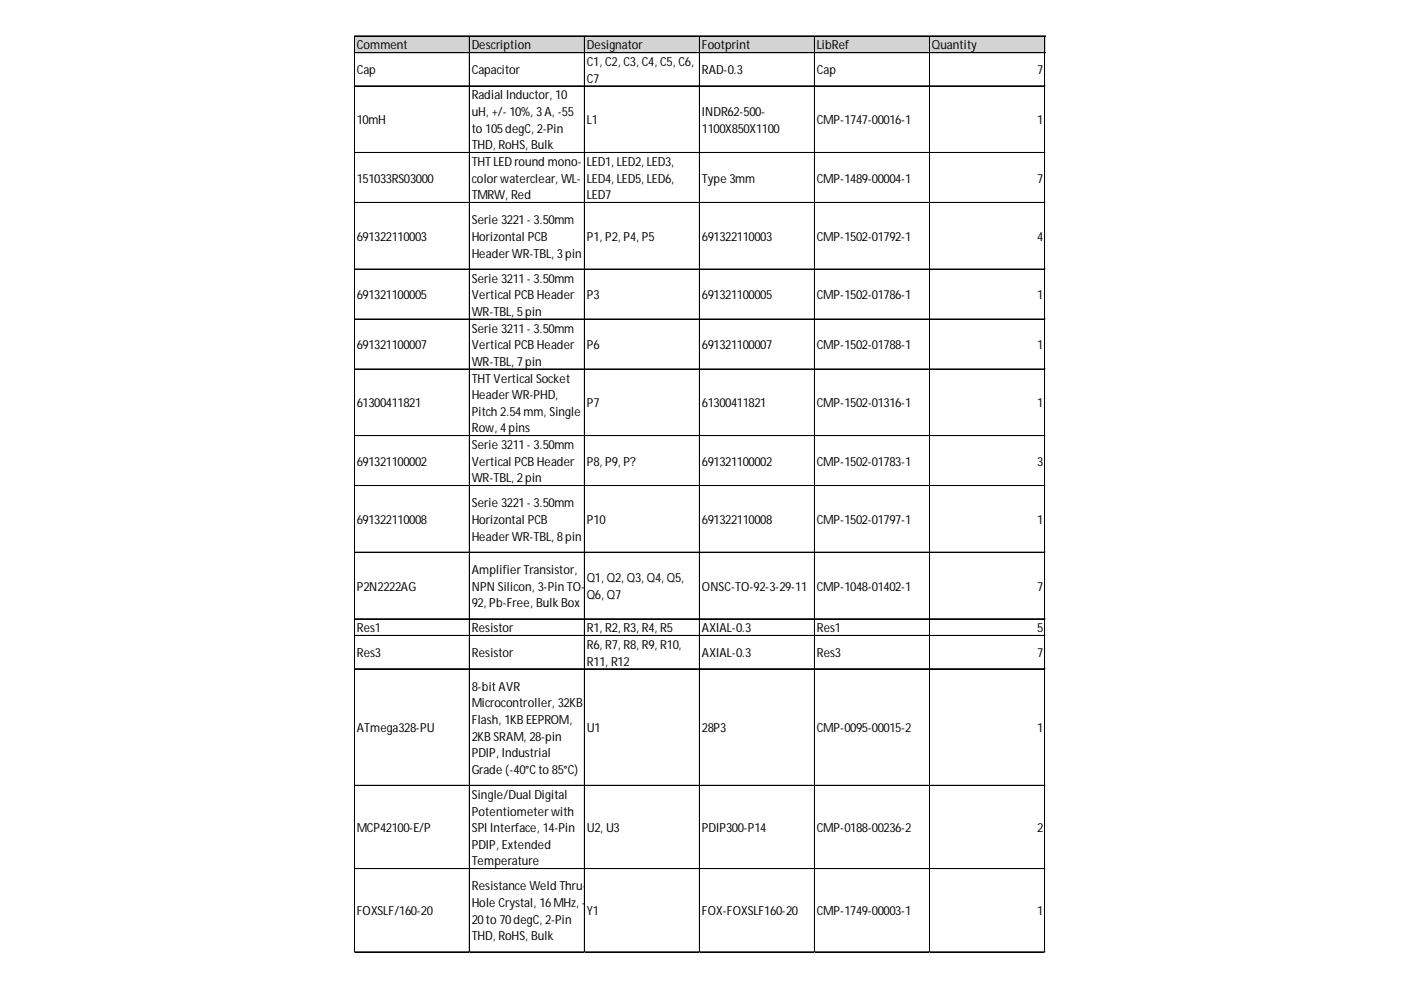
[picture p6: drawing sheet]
<svg xmlns="http://www.w3.org/2000/svg" width="297mm" height="210mm" viewBox="0 0 297 210" stroke-linecap="round" stroke-linejoin="round" font-family="sans-serif">
<defs><g id="words">
<g font-size="2.6">
<text x="75.6" y="10.5">Comment</text>
<text x="100" y="10.5">Description</text>
<text x="124.4" y="10.5">Designator</text>
<text x="148.8" y="10.5">Footprint</text>
<text x="173.2" y="10.5">LibRef</text>
<text x="197.6" y="10.5">Quantity</text>
<text x="75.6" y="15.8">Cap</text>
<text x="100" y="15.8">Capacitor</text>
<text x="124.4" y="14">C1, C2, C3, C4, C5, C6,</text>
<text x="124.4" y="17.5">C7</text>
<text x="148.8" y="15.8">RAD-0.3</text>
<text x="173.2" y="15.8">Cap</text>
<text x="219.9" y="15.8">7</text>
<text x="100" y="21.1">Radial Inductor, 10</text>
<text x="75.6" y="26.4">10mH</text>
<text x="100" y="24.6">uH, +/- 10%, 3A, -55</text>
<text x="100" y="28.1">to 105degC, 2-Pin</text>
<text x="124.4" y="26.4">L1</text>
<text x="148.8" y="24.6">INDR62-500-</text>
<text x="148.8" y="28.1">1100X850X1100</text>
<text x="173.2" y="26.4">CMP-1747-00016-1</text>
<text x="219.9" y="26.4">1</text>
<text x="100" y="31.7">THD, RoHS, Bulk</text>
<text x="100" y="35.2">THTLEDround mono-</text>
<text x="124.4" y="35.2">LED1, LED2, LED3,</text>
<text x="75.6" y="38.7">151033RS03000</text>
<text x="100" y="38.7">colorwaterclear, WL-</text>
<text x="124.4" y="38.7">LED4, LED5, LED6,</text>
<text x="148.8" y="38.7">Type 3mm</text>
<text x="173.2" y="38.7">CMP-1489-00004-1</text>
<text x="219.9" y="38.7">7</text>
<text x="100" y="42.3">TMRW, Red</text>
<text x="100" y="47.6">Serie 3221- 3.50mm</text>
<text x="124.4" y="42.3">LED7</text>
<text x="75.6" y="51.1">691322110003</text>
<text x="100" y="51.1">Horizontal PCB</text>
<text x="124.4" y="51.1">P1, P2, P4, P5</text>
<text x="148.8" y="51.1">691322110003</text>
<text x="173.2" y="51.1">CMP-1502-01792-1</text>
<text x="219.9" y="51.1">4</text>
<text x="100" y="54.6">HeaderWR-TBL, 3pin</text>
<text x="100" y="59.9">Serie 3211- 3.50mm</text>
<text x="75.6" y="63.4">691321100005</text>
<text x="100" y="63.4">Vertical PCBHeader</text>
<text x="124.4" y="63.4">P3</text>
<text x="148.8" y="63.4">691321100005</text>
<text x="173.2" y="63.4">CMP-1502-01786-1</text>
<text x="219.9" y="63.4">1</text>
<text x="100" y="67">WR-TBL, 5pin</text>
<text x="100" y="70.5">Serie 3211- 3.50mm</text>
<text x="75.6" y="74">691321100007</text>
<text x="100" y="74">Vertical PCBHeader</text>
<text x="100" y="77.6">WR-TBL, 7pin</text>
<text x="124.4" y="74">P6</text>
<text x="148.8" y="74">691321100007</text>
<text x="173.2" y="74">CMP-1502-01788-1</text>
<text x="219.9" y="74">1</text>
<text x="100" y="81.1">THTVertical Socket</text>
<text x="75.6" y="86.4">61300411821</text>
<text x="100" y="84.6">HeaderWR-PHD,</text>
<text x="100" y="88.2">Pitch 2.54mm, Single</text>
<text x="124.4" y="86.4">P7</text>
<text x="148.8" y="86.4">61300411821</text>
<text x="173.2" y="86.4">CMP-1502-01316-1</text>
<text x="219.9" y="86.4">1</text>
<text x="100" y="91.7">Row, 4pins</text>
<text x="100" y="95.2">Serie 3211- 3.50mm</text>
<text x="75.6" y="98.8">691321100002</text>
<text x="100" y="98.8">Vertical PCBHeader</text>
<text x="124.4" y="98.8">P8, P9, P?</text>
<text x="148.8" y="98.8">691321100002</text>
<text x="173.2" y="98.8">CMP-1502-01783-1</text>
<text x="219.9" y="98.8">3</text>
<text x="100" y="102.3">WR-TBL, 2pin</text>
<text x="100" y="107.6">Serie 3221- 3.50mm</text>
<text x="75.6" y="111.1">691322110008</text>
<text x="100" y="111.1">Horizontal PCB</text>
<text x="124.4" y="111.1">P10</text>
<text x="148.8" y="111.1">691322110008</text>
<text x="173.2" y="111.1">CMP-1502-01797-1</text>
<text x="219.9" y="111.1">1</text>
<text x="100" y="114.6">HeaderWR-TBL, 8pin</text>
<text x="75.6" y="125.2">P2N2222AG</text>
<text x="100" y="121.7">AmplifierTransistor,</text>
<text x="100" y="125.2">NPN Silicon, 3-Pin TO-</text>
<text x="124.4" y="123.5">Q1, Q2, Q3, Q4, Q5,</text>
<text x="148.8" y="125.2">ONSC-TO-92-3-29-11</text>
<text x="173.2" y="125.2">CMP-1048-01402-1</text>
<text x="219.9" y="125.2">7</text>
<text x="100" y="128.8">92, Pb-Free, BulkBox</text>
<text x="124.4" y="127">Q6, Q7</text>
<text x="75.6" y="134.1">Res1</text>
<text x="100" y="134.1">Resistor</text>
<text x="124.4" y="134.1">R1, R2, R3, R4, R5</text>
<text x="124.4" y="137.6">R6, R7, R8, R9, R10,</text>
<text x="148.8" y="134.1">AXIAL-0.3</text>
<text x="173.2" y="134.1">Res1</text>
<text x="219.9" y="134.1">5</text>
<text x="75.6" y="139.4">Res3</text>
<text x="100" y="139.4">Resistor</text>
<text x="124.4" y="141.1">R11, R12</text>
<text x="148.8" y="139.4">AXIAL-0.3</text>
<text x="173.2" y="139.4">Res3</text>
<text x="219.9" y="139.4">7</text>
<text x="100" y="146.4">8-bitAVR</text>
<text x="100" y="150">Microcontroller, 32KB</text>
<text x="75.6" y="155.3">ATmega328-PU</text>
<text x="100" y="153.5">Flash, 1KBEEPROM,</text>
<text x="124.4" y="155.3">U1</text>
<text x="148.8" y="155.3">28P3</text>
<text x="173.2" y="155.3">CMP-0095-00015-2</text>
<text x="219.9" y="155.3">1</text>
<text x="100" y="157">2KBSRAM, 28-pin</text>
<text x="100" y="160.5">PDIP, Industrial</text>
<text x="100" y="164.1">Grade (-40°Cto 85°C)</text>
<text x="100" y="169.4">Single/Dual Digital</text>
<text x="100" y="172.9">Potentiometerwith</text>
<text x="75.6" y="176.4">MCP42100-E/P</text>
<text x="100" y="176.4">SPI Interface, 14-Pin</text>
<text x="100" y="180">PDIP, Extended</text>
<text x="124.4" y="176.4">U2, U3</text>
<text x="148.8" y="176.4">PDIP300-P14</text>
<text x="173.2" y="176.4">CMP-0188-00236-2</text>
<text x="219.9" y="176.4">2</text>
<text x="100" y="183.5">Temperature</text>
<text x="100" y="188.8">Resistance Weld Thru-</text>
<text x="75.6" y="194.1">FOXSLF/160-20</text>
<text x="100" y="192.3">Hole Crystal, 16MHz, -</text>
<text x="100" y="195.9">20to 70degC, 2-Pin</text>
<text x="124.4" y="194.1">Y1</text>
<text x="148.8" y="194.1">FOX-FOXSLF160-20</text>
<text x="173.2" y="194.1">CMP-1749-00003-1</text>
<text x="219.9" y="194.1">1</text>
<text x="100" y="199.4">THD, RoHS, Bulk</text>
</g>
</g></defs>
<path d="M75.2 7.7h146.5v3.6h-146.5z" fill="#d3d3d3"/>
<g fill="none" stroke="#000" stroke-width=".21">
<path d="M75.1 7.6v194.4M75.2 7.6v194.4M75.3 7.6h146.3M75.3 7.7h146.3M75.3 11.1h146.3M75.3 11.2h146.3M75.3 18.2h146.3M75.3 18.3h146.3M99.5 7.8v194.2M99.6 7.8v194.2M123.9 7.8v194.2M124 7.8v194.2"/>
<path d="M148.3 7.8v194.2M148.4 7.8v194.2M172.7 7.8v194.2M172.8 7.8v194.2M197.1 7.8v194.2M197.2 7.8v194.2M221.5 7.8v194.2M75.3 32.3h146.3M75.3 32.4h146.3M75.3 42.9h146.3M75.3 43h146.3M75.3 57h146.3"/>
<path d="M75.3 57.1h146.3M75.3 67.6h146.3M75.3 67.7h146.3M75.3 78.2h146.3M75.3 78.3h146.3M75.3 92.4h146.3M75.3 102.9h146.3M75.3 103h146.3M75.3 117.1h146.3M75.3 117.2h146.3M75.3 131.2h146.3M75.3 131.3h146.3"/>
<path d="M75.3 134.7h146.3M75.3 134.8h146.3M75.3 141.8h146.3M75.3 141.9h146.3M75.3 166.5h146.3M75.3 166.6h146.3M75.3 184.2h146.3M75.3 201.8h146.3M75.3 201.9h146.3"/>
</g>
<path d="M75.1 202h.1" fill="none" stroke="#d4d4d4" stroke-width=".21"/>
<path d="M75.1 202h.2z" fill="#d4d4d4"/>
<path d="M99.5 202h.1" fill="none" stroke="#d4d4d4" stroke-width=".21"/>
<path d="M99.5 202h.2z" fill="#d4d4d4"/>
<path d="M123.9 202h.1" fill="none" stroke="#d4d4d4" stroke-width=".21"/>
<path d="M123.9 202h.2z" fill="#d4d4d4"/>
<path d="M148.3 202h.1" fill="none" stroke="#d4d4d4" stroke-width=".21"/>
<path d="M148.3 202h.2z" fill="#d4d4d4"/>
<path d="M172.7 202h.1" fill="none" stroke="#d4d4d4" stroke-width=".21"/>
<path d="M172.7 202h.2z" fill="#d4d4d4"/>
<path d="M197.1 202h.1" fill="none" stroke="#d4d4d4" stroke-width=".21"/>
<path d="M197.1 202h.1z" fill="#d4d4d4"/>
<path d="M221.5 202h.1" fill="none" stroke="#d4d4d4" stroke-width=".21"/>
<path d="M221.5 202h.1z" fill="#d4d4d4"/>
<path d="M221.6 18.2h.1" fill="none" stroke="#d4d4d4" stroke-width=".21"/>
<path d="M221.6 18.2l.1 .2z" fill="#d4d4d4"/>
<path d="M221.6 32.3h.1" fill="none" stroke="#d4d4d4" stroke-width=".21"/>
<path d="M221.6 32.3l.1 .2z" fill="#d4d4d4"/>
<path d="M221.6 42.9h.1" fill="none" stroke="#d4d4d4" stroke-width=".21"/>
<path d="M221.6 42.9l.1 .2z" fill="#d4d4d4"/>
<path d="M221.6 57h.1" fill="none" stroke="#d4d4d4" stroke-width=".21"/>
<path d="M221.6 57l.1 .2z" fill="#d4d4d4"/>
<path d="M221.6 67.6h.1" fill="none" stroke="#d4d4d4" stroke-width=".21"/>
<path d="M221.6 67.6l.1 .2z" fill="#d4d4d4"/>
<path d="M221.6 78.2h.1" fill="none" stroke="#d4d4d4" stroke-width=".21"/>
<path d="M221.6 78.2l.1 .2z" fill="#d4d4d4"/>
<path d="M221.6 92.4h.1" fill="none" stroke="#d4d4d4" stroke-width=".21"/>
<path d="M221.6 92.4l.1 .1z" fill="#d4d4d4"/>
<path d="M221.6 102.9h.1" fill="none" stroke="#d4d4d4" stroke-width=".21"/>
<path d="M221.6 102.9l.1 .2z" fill="#d4d4d4"/>
<path d="M221.6 117.1h.1" fill="none" stroke="#d4d4d4" stroke-width=".21"/>
<path d="M221.6 117.1l.1 .1z" fill="#d4d4d4"/>
<path d="M221.6 131.2h.1" fill="none" stroke="#d4d4d4" stroke-width=".21"/>
<path d="M221.6 131.2l.1 .2z" fill="#d4d4d4"/>
<path d="M221.6 134.7h.1" fill="none" stroke="#d4d4d4" stroke-width=".21"/>
<path d="M221.6 134.7l.1 .2z" fill="#d4d4d4"/>
<path d="M221.6 141.8h.1" fill="none" stroke="#d4d4d4" stroke-width=".21"/>
<path d="M221.6 141.8l.1 .2z" fill="#d4d4d4"/>
<path d="M221.6 166.5h.1" fill="none" stroke="#d4d4d4" stroke-width=".21"/>
<path d="M221.6 166.5l.1 .2z" fill="#d4d4d4"/>
<path d="M221.6 184.2h.1" fill="none" stroke="#d4d4d4" stroke-width=".21"/>
<path d="M221.6 184.2l.1 .1z" fill="#d4d4d4"/>
<path d="M221.6 201.8h.1" fill="none" stroke="#d4d4d4" stroke-width=".21"/>
<path d="M221.6 201.8l.1 .2z" fill="#d4d4d4"/>
<use href="#words"/>
</svg>
